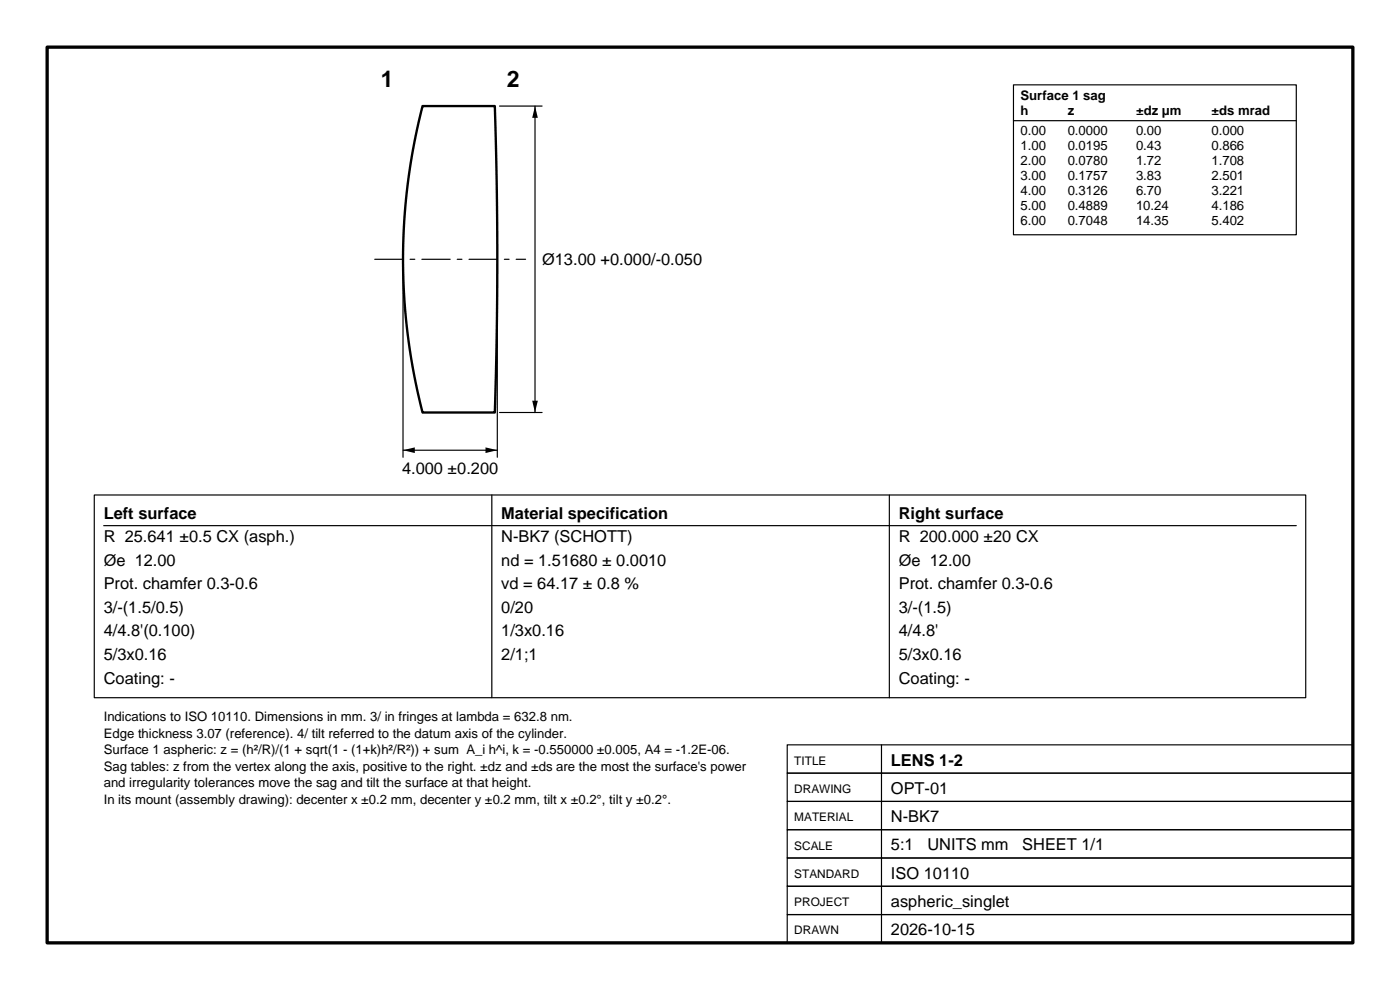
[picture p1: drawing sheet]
<svg xmlns="http://www.w3.org/2000/svg" width="297mm" height="210mm" viewBox="0 0 297 210" stroke-linecap="round" stroke-linejoin="round" font-family="sans-serif">
<defs><g id="words">
<g font-size="4.9">
<text x="80.8" y="18.5">1</text>
<text x="107.5" y="18.5">2</text>
</g>
<g font-size="3.5">
<text x="115" y="56.3">Ø13.00 +0.000/-0.050</text>
<text x="85.3" y="100.5">4.000 ±0.200</text>
<text x="22" y="110">Left surface</text>
<text x="106.3" y="110">Material specification</text>
<text x="190.7" y="110">Right surface</text>
<text x="22" y="115">R 25.641 ±0.5 CX (asph.)</text>
<text x="106.3" y="115">N-BK7 (SCHOTT)</text>
<text x="190.7" y="115">R 200.000 ±20 CX</text>
<text x="22" y="120">Øe 12.00</text>
<text x="22" y="125">Prot. chamfer 0.3-0.6</text>
<text x="106.3" y="120">nd = 1.51680 ± 0.0010</text>
<text x="106.3" y="125">vd = 64.17 ± 0.8 %</text>
<text x="190.7" y="120">Øe 12.00</text>
<text x="190.7" y="125">Prot. chamfer 0.3-0.6</text>
<text x="22" y="130">3/-(1.5/0.5)</text>
<text x="106.3" y="130">0/20</text>
<text x="190.7" y="130">3/-(1.5)</text>
<text x="22" y="135">4/4.8'(0.100)</text>
<text x="106.3" y="135">1/3x0.16</text>
<text x="190.7" y="135">4/4.8'</text>
<text x="22" y="140">5/3x0.16</text>
<text x="106.3" y="140">2/1;1</text>
<text x="190.7" y="140">5/3x0.16</text>
<text x="22" y="145">Coating: -</text>
<text x="190.7" y="145">Coating: -</text>
<text x="189" y="162.4">LENS 1-2</text>
<text x="189" y="168.4">OPT-01</text>
<text x="189" y="174.4">N-BK7</text>
<text x="189" y="180.4">5:1</text>
<text x="196.7" y="180.4">UNITS mm</text>
<text x="216.9" y="180.4">SHEET 1/1</text>
<text x="189" y="186.4">ISO 10110</text>
<text x="189" y="192.4">aspheric_singlet</text>
<text x="189" y="198.4">2026-10-15</text>
</g>
<g font-size="2.8">
<text x="216.5" y="21.2">Surface 1 sag</text>
<text x="216.5" y="24.4">h</text>
<text x="216.5" y="28.6">0.00</text>
<text x="226.5" y="24.4">z</text>
<text x="226.5" y="28.6">0.0000</text>
<text x="241" y="24.4">±dz µm</text>
<text x="241" y="28.6">0.00</text>
<text x="257" y="24.4">±ds mrad</text>
<text x="257" y="28.6">0.000</text>
<text x="216.5" y="31.8">1.00</text>
<text x="216.5" y="35">2.00</text>
<text x="226.5" y="31.8">0.0195</text>
<text x="226.5" y="35">0.0780</text>
<text x="241" y="31.8">0.43</text>
<text x="241" y="35">1.72</text>
<text x="257" y="31.8">0.866</text>
<text x="257" y="35">1.708</text>
<text x="216.5" y="38.2">3.00</text>
<text x="216.5" y="41.4">4.00</text>
<text x="226.5" y="38.2">0.1757</text>
<text x="226.5" y="41.4">0.3126</text>
<text x="241" y="38.2">3.83</text>
<text x="241" y="41.4">6.70</text>
<text x="257" y="38.2">2.501</text>
<text x="257" y="41.4">3.221</text>
<text x="216.5" y="44.6">5.00</text>
<text x="216.5" y="47.8">6.00</text>
<text x="226.5" y="44.6">0.4889</text>
<text x="226.5" y="47.8">0.7048</text>
<text x="241" y="44.6">10.24</text>
<text x="241" y="47.8">14.35</text>
<text x="257" y="44.6">4.186</text>
<text x="257" y="47.8">5.402</text>
<text x="22" y="153">Indications to ISO 10110. Dimensions in mm. 3/ in fringes at lambda = 632.8 nm.</text>
<text x="22" y="156.5">Edge thickness 3.07 (reference). 4/ tilt referred to the datum axis of the cylinder.</text>
<text x="22" y="160">Surface 1 aspheric: z = (h²/R)/(1 + sqrt(1 - (1+k)h²/R²)) + sum A_i h^i, k = -0.550000 ±0.005, A4 = -1.2E-06.</text>
<text x="22" y="163.5">Sag tables: z from the vertex along the axis, positive to the right. ±dz and ±ds are the most the surface's power</text>
<text x="22" y="167">and irregularity tolerances move the sag and tilt the surface at that height.</text>
<text x="22" y="170.5">In its mount (assembly drawing): decenter x ±0.2 mm, decenter y ±0.2 mm, tilt x ±0.2°, tilt y ±0.2°.</text>
</g>
<g font-size="2.5">
<text x="168.5" y="162.2">TITLE</text>
<text x="168.5" y="168.2">DRAWING</text>
<text x="168.5" y="174.2">MATERIAL</text>
<text x="168.5" y="180.2">SCALE</text>
<text x="168.5" y="186.2">STANDARD</text>
<text x="168.5" y="192.2">PROJECT</text>
<text x="168.5" y="198.2">DRAWN</text>
</g>
</g></defs>
<path d="M10 10h277v190h-277z" fill="none" stroke="#000" stroke-width=".7"/>
<g fill="none" stroke="#000" stroke-width=".25">
<path d="M215 18h60v31.8h-60zM106 22.5h9M113.5 22.5v65M215 25.6h60M85.5 56v41M105.5 56v41M85.5 95.5h20M106 87.5h9M20 105h257v43h-257zM22 111.5h253M104.3 105v43M188.7 105v43"/>
<path d="M167 158h120v6h-120zM187 158v42M167 176h120v6h-120zM167 170h120v6h-120zM167 164h120v6h-120zM167 194h120v6h-120zM167 188h120v6h-120zM167 182h120v6h-120z"/>
</g>
<path d="M89.6 22.5h15.4l.4 16.3 .1 16.2-.1 16.3-.4 16.2h-15.4a129.7 129.7 0 0 1 0-65z" fill="none" stroke="#000" stroke-width=".5"/>
<path d="M79.5 55h32" fill="none" stroke="#000" stroke-width=".25" stroke-dasharray="6 1.5 1 1.5"/>
<path d="M113.5 22.5l.6 2.5h-1.2zM85.5 95.5l2.5-.6v1.2zM103 94.9l2.5 .6-2.5 .6zM112.9 85h1.2l-.6 2.5z" fill="#000"/>
<use href="#words"/>
</svg>
